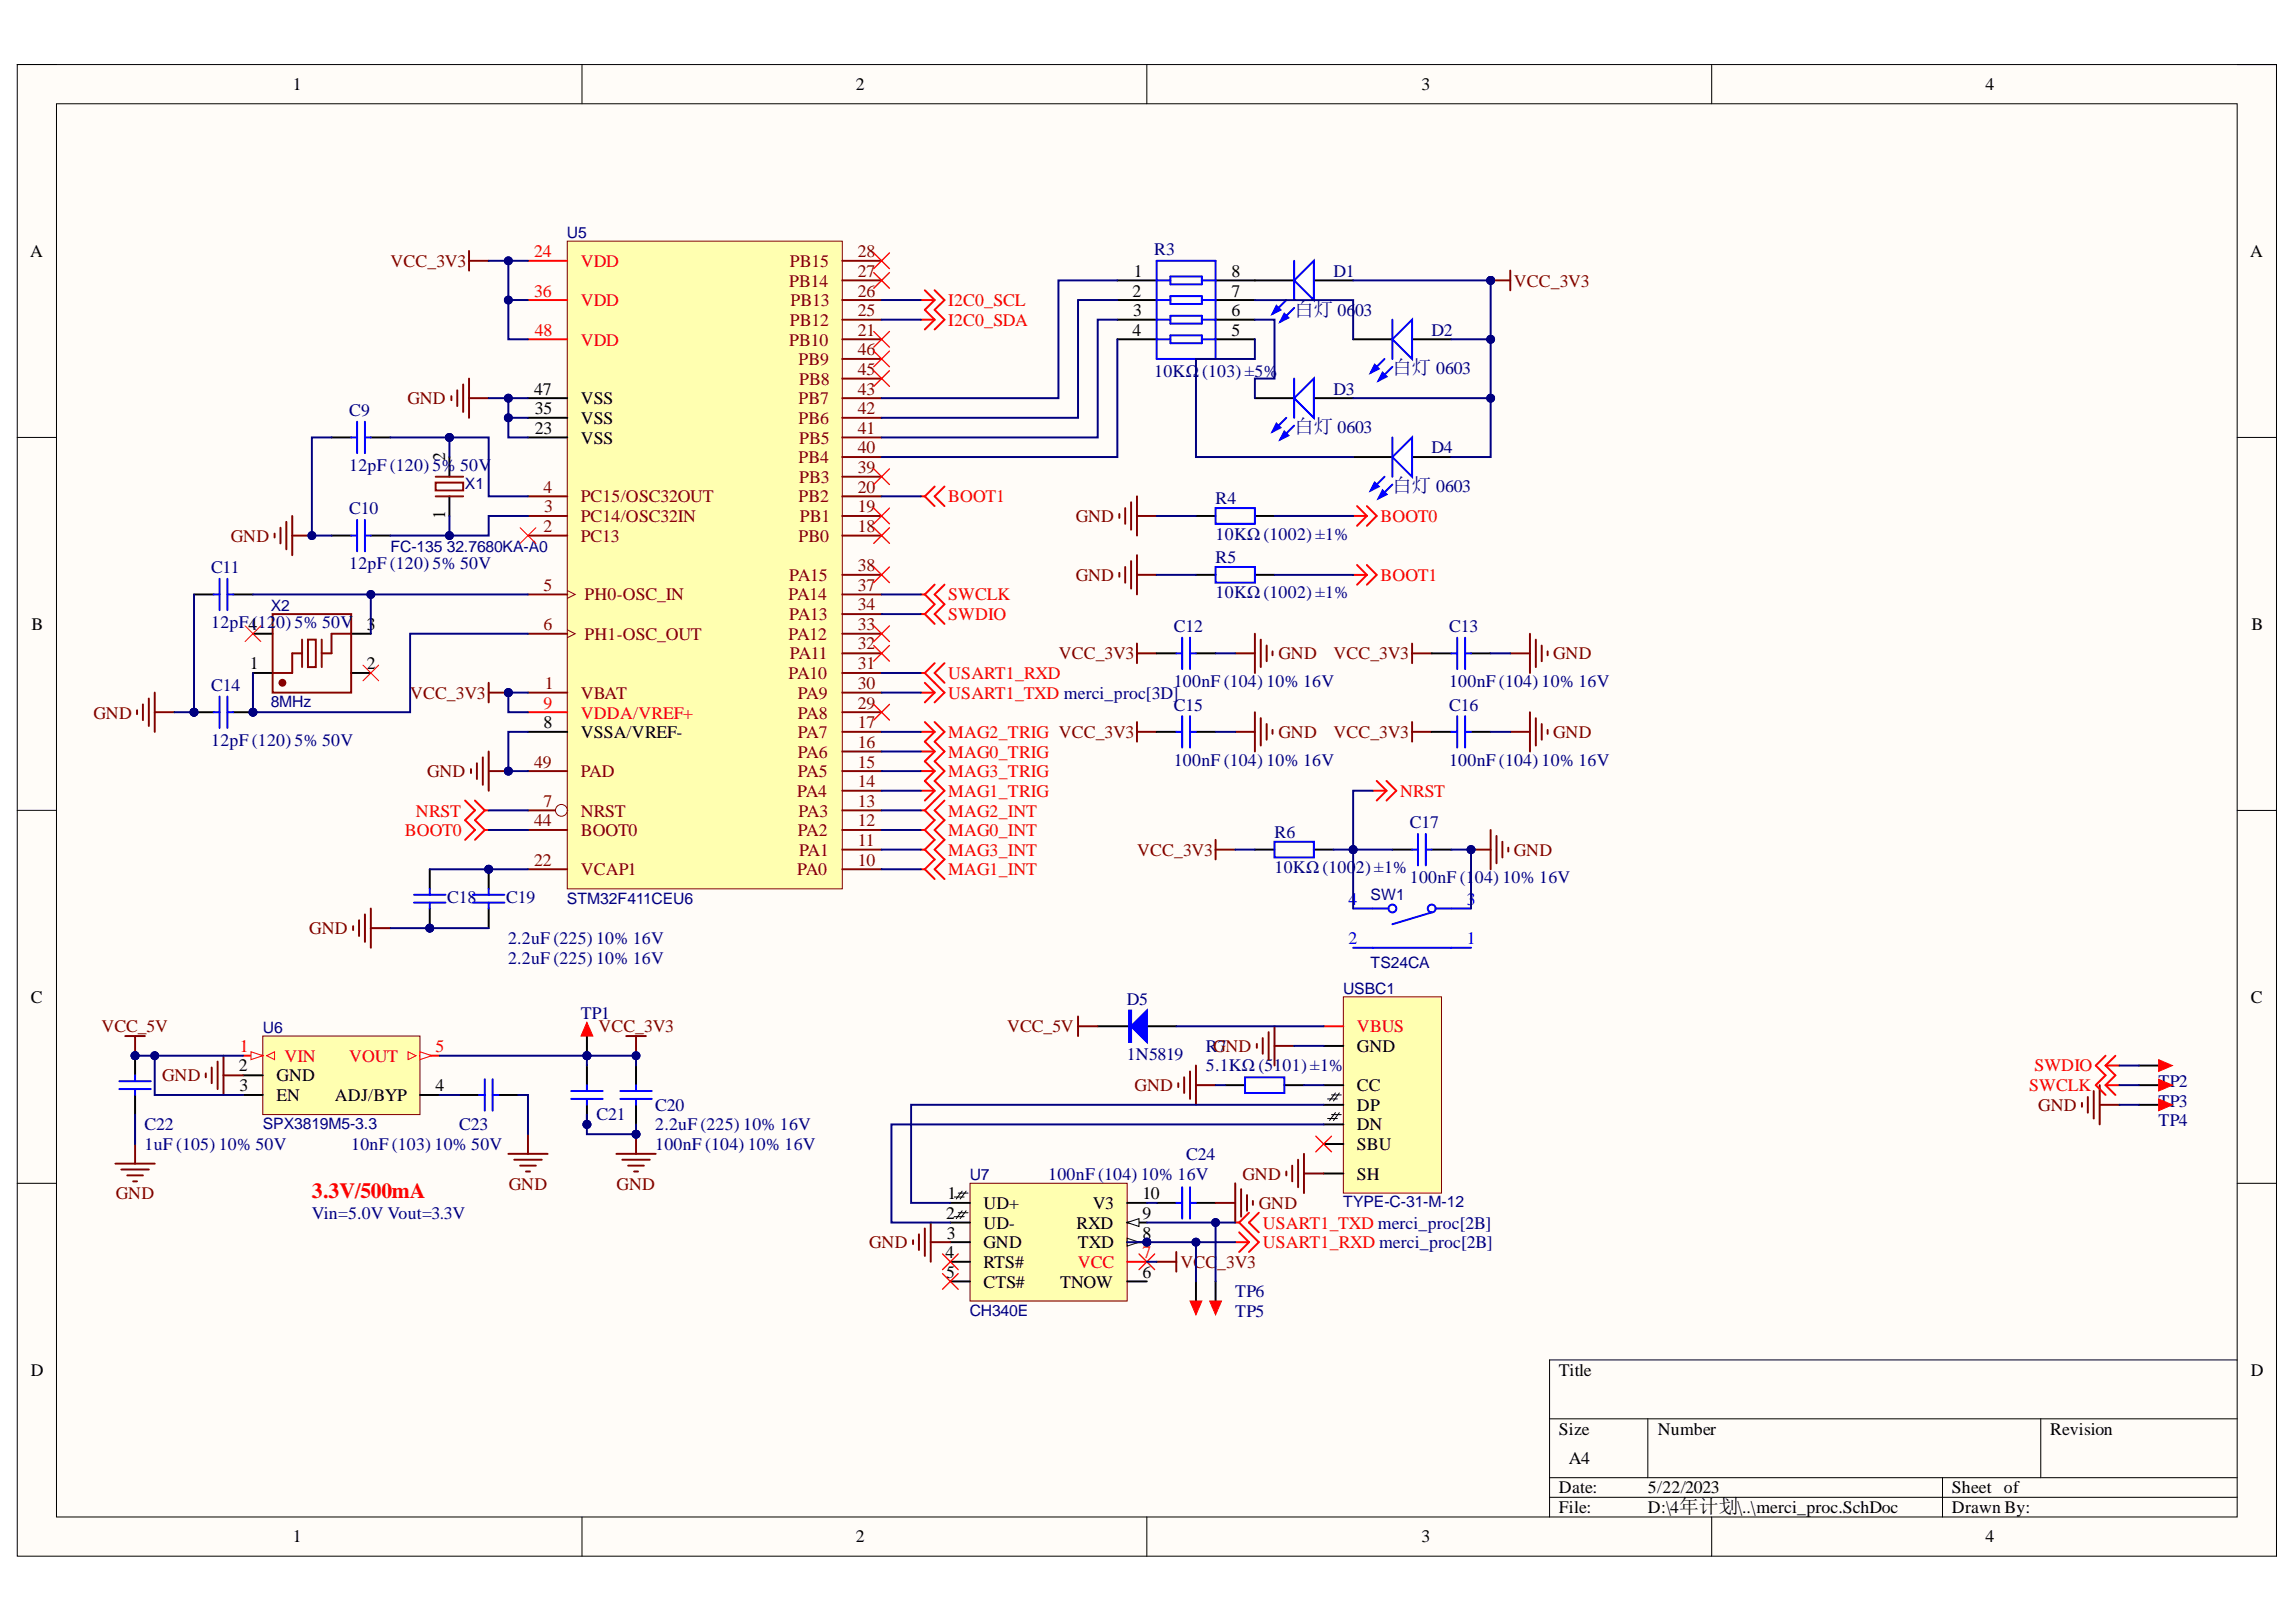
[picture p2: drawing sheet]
<svg xmlns="http://www.w3.org/2000/svg" width="297mm" height="210mm" viewBox="0 0 297 210" stroke-linecap="round" stroke-linejoin="round" font-family="sans-serif">
<defs><g id="words">
<text font-size="2.8" fill="#f00" x="40.4" y="155.1">3.3V/500mA</text>
<g font-size="2.5" fill="#000080">
<text x="167.4" y="40.8">白灯 06</text>
<text x="180.1" y="48.4">白灯 0603</text>
<text x="167.4" y="56.1">白灯 0603</text>
<text x="180.1" y="63.7">白灯 0603</text>
</g>
<g font-size="2.3">
<text x="37.9" y="11.7">1</text>
<text x="110.7" y="11.7">2</text>
<text x="183.9" y="11.7">3</text>
<text x="256.8" y="11.7">4</text>
<text x="3.9" y="33.3">A</text>
<text x="146.7" y="35.8">1</text>
<text x="159.3" y="35.8">8</text>
<text x="291.1" y="33.3">A</text>
<text x="146.5" y="38.4">2</text>
<text x="146.6" y="40.9">3</text>
<text x="159.3" y="38.4">7</text>
<text x="159.3" y="40.9">6</text>
<text x="146.5" y="43.5">4</text>
<text x="159.3" y="43.5">5</text>
<text x="69.1" y="51.1">47</text>
<text x="69.2" y="53.6">35</text>
<text x="75.1" y="52.3">VSS</text>
<text x="57.6" y="59.7" transform="rotate(-90 57.6 59.7)">2</text>
<text x="69.2" y="56.1">23</text>
<text x="75.1" y="54.9">VSS</text>
<text x="75.1" y="57.4">VSS</text>
<text x="57.6" y="67.1" transform="rotate(-90 57.6 67.1)">1</text>
<text x="4.1" y="81.5">B</text>
<text x="47.5" y="81.5">3</text>
<text x="291.3" y="81.5">B</text>
<text x="32.3" y="86.6">1</text>
<text x="47.5" y="86.6">2</text>
<text x="70.3" y="94.3">8</text>
<text x="75.1" y="95.5">VSSA/VREF-</text>
<text x="4" y="129.8">C</text>
<text x="291.2" y="129.8">C</text>
<text x="175.5" y="136.1">GND</text>
<text x="30.9" y="138.7">2</text>
<text x="31" y="141.2">3</text>
<text x="35.8" y="142.5">EN</text>
<text x="35.8" y="139.9">GND</text>
<text x="43.3" y="142.5">ADJ/BYP</text>
<text x="56.3" y="141.2">4</text>
<text x="175.5" y="141.2">CC</text>
<text x="175.5" y="143.7">DP</text>
<text x="175.5" y="146.3">DN</text>
<text x="175.5" y="148.9">SBU</text>
<text x="122.6" y="155.2">1</text>
<text x="147.8" y="155.2">10</text>
<text x="175.5" y="152.7">SH</text>
<text x="122.4" y="157.8">2</text>
<text x="122.5" y="160.3">3</text>
<text x="127.2" y="156.5">UD+</text>
<text x="127.2" y="159">UD-</text>
<text x="127.2" y="161.6">GND</text>
<text x="139.3" y="159">RXD</text>
<text x="139.4" y="161.6">TXD</text>
<text x="141.4" y="156.5">V3</text>
<text x="147.8" y="160.3">8</text>
<text x="147.8" y="157.8">9</text>
<text x="122.3" y="162.8">4</text>
<text x="122.4" y="165.4">5</text>
<text x="127.2" y="164.1">RTS#</text>
<text x="127.2" y="166.6">CTS#</text>
<text x="137.1" y="166.6">TNOW</text>
<text x="147.8" y="165.4">6</text>
<text x="4" y="178.1">D</text>
<text x="201.7" y="178.1">Title</text>
<text x="291.2" y="178.1">D</text>
<text x="201.7" y="185.7">Size</text>
<text x="214.5" y="185.7">Number</text>
<text x="265.2" y="185.7">Revision</text>
<text x="203" y="189.5">A4</text>
<text x="201.7" y="193.3">Date:</text>
<text x="201.7" y="195.8">File:</text>
<text x="213.2" y="193.3">5/22/2023</text>
<text x="213.2" y="195.8">D:\4年计划\..\merci_proc.SchDoc</text>
<text x="252.5" y="193.3">Sheet of</text>
<text x="252.5" y="195.8">Drawn By:</text>
<text x="37.9" y="199.6">1</text>
<text x="110.7" y="199.6">2</text>
<text x="183.9" y="199.6">3</text>
<text x="256.8" y="199.6">4</text>
</g>
<g font-size="2.3" fill="#800000">
<text x="50.5" y="34.6">VCC_3V3</text>
<text x="195.9" y="37.1">VCC_3V3</text>
<text x="52.7" y="52.3">GND</text>
<text x="29.9" y="70.1">GND</text>
<text x="139.2" y="67.5">GND</text>
<text x="139.2" y="75.2">GND</text>
<text x="137" y="85.3">VCC_3V3</text>
<text x="165.4" y="85.3">GND</text>
<text x="172.5" y="85.3">VCC_3V3</text>
<text x="200.9" y="85.3">GND</text>
<text x="12.1" y="93">GND</text>
<text x="53" y="90.5">VCC_3V3</text>
<text x="165.4" y="95.5">GND</text>
<text x="172.5" y="95.5">VCC_3V3</text>
<text x="200.9" y="95.5">GND</text>
<text x="55.2" y="100.6">GND</text>
<text x="147.1" y="110.8">VCC_3V3</text>
<text x="195.9" y="110.8">GND</text>
<text x="40" y="120.9">GND</text>
<text x="13.1" y="133.6">VCC_5V</text>
<text x="77.4" y="133.6">VCC_3V3</text>
<text x="130.3" y="133.6">VCC_5V</text>
<text x="156.9" y="136.1">GND</text>
<text x="21" y="139.9">GND</text>
<text x="146.8" y="141.2">GND</text>
<text x="263.7" y="143.7">GND</text>
<text x="15" y="155.2">GND</text>
<text x="65.8" y="154">GND</text>
<text x="79.8" y="154">GND</text>
<text x="160.7" y="152.7">GND</text>
<text x="112.4" y="161.6">GND</text>
<text x="162.9" y="156.5">GND</text>
<text x="152.7" y="164.1">VCC_3V3</text>
</g>
<g font-size="2.3" fill="#f00">
<text x="69.1" y="33.3">24</text>
<text x="75.1" y="34.6">VDD</text>
<text x="69.1" y="38.4">36</text>
<text x="75.1" y="39.6">VDD</text>
<text x="122.7" y="39.6">I2C0_SCL</text>
<text x="69.2" y="43.5">48</text>
<text x="75.1" y="44.7">VDD</text>
<text x="122.7" y="42.2">I2C0_SDA</text>
<text x="122.7" y="65">BOOT1</text>
<text x="178.6" y="67.5">BOOT0</text>
<text x="122.7" y="77.7">SWCLK</text>
<text x="178.6" y="75.2">BOOT1</text>
<text x="122.7" y="80.2">SWDIO</text>
<text x="122.7" y="87.8">USART1_RXD</text>
<text x="70.3" y="91.7">9</text>
<text x="75.1" y="93">VDDA/VREF+</text>
<text x="122.7" y="90.5">USART1_TXD merci_proc[3D]</text>
<text x="122.7" y="95.5">MAG2_TRIG VCC_3V3</text>
<text x="122.7" y="98.1">MAG0_TRIG</text>
<text x="122.7" y="100.6">MAG3_TRIG</text>
<text x="53.8" y="105.7">NRST</text>
<text x="122.7" y="105.7">MAG2_INT</text>
<text x="122.7" y="103.1">MAG1_TRIG</text>
<text x="181.1" y="103.1">NRST</text>
<text x="52.4" y="108.2">BOOT0</text>
<text x="122.7" y="108.2">MAG0_INT</text>
<text x="122.7" y="113.3">MAG1_INT</text>
<text x="122.7" y="110.8">MAG3_INT</text>
<text x="31" y="136.1">1</text>
<text x="36.8" y="137.4">VIN</text>
<text x="45.2" y="137.4">VOUT</text>
<text x="56.3" y="136.1">5</text>
<text x="175.5" y="133.6">VBUS</text>
<text x="262.5" y="141.2">SWCLK</text>
<text x="263.2" y="138.7">SWDIO</text>
<text x="163.4" y="161.6">USART1_RXD merci_proc[2B]</text>
<text x="163.4" y="159">USART1_TXD merci_proc[2B]</text>
<text x="139.4" y="164.1">VCC</text>
<text x="147.8" y="162.8">7</text>
</g>
<g font-size="2.3" fill="#800">
<text x="102.2" y="34.6">PB15</text>
<text x="111" y="35.8">27</text>
<text x="111" y="33.3">28</text>
<text x="102.1" y="37.1">PB14</text>
<text x="102.3" y="39.6">PB13</text>
<text x="111" y="40.9">25</text>
<text x="111" y="38.4">26</text>
<text x="102.1" y="44.7">PB10</text>
<text x="102.2" y="42.2">PB12</text>
<text x="103.3" y="47.3">PB9</text>
<text x="111" y="46">46</text>
<text x="111" y="43.5">21</text>
<text x="103.3" y="52.3">PB7</text>
<text x="103.4" y="49.8">PB8</text>
<text x="111" y="53.6">42</text>
<text x="111" y="51.1">43</text>
<text x="111" y="48.5">45</text>
<text x="103.3" y="59.9">PB4</text>
<text x="103.3" y="54.9">PB6</text>
<text x="103.4" y="57.4">PB5</text>
<text x="111" y="58.7">40</text>
<text x="111" y="56.1">41</text>
<text x="70.3" y="63.7">4</text>
<text x="75.1" y="65">PC15/OSC32OUT</text>
<text x="103.3" y="65">PB2</text>
<text x="103.4" y="62.5">PB3</text>
<text x="111" y="63.7">20</text>
<text x="111" y="61.2">39</text>
<text x="70.3" y="68.8">2</text>
<text x="70.4" y="66.3">3</text>
<text x="75.1" y="70.1">PC13</text>
<text x="75.1" y="67.5">PC14/OSC32IN</text>
<text x="103.3" y="70.1">PB0</text>
<text x="103.5" y="67.5">PB1</text>
<text x="111" y="68.8">18</text>
<text x="111" y="66.3">19</text>
<text x="70.3" y="76.4">5</text>
<text x="75.6" y="77.7">PH0-OSC_IN</text>
<text x="102" y="77.7">PA14</text>
<text x="102.1" y="75.2">PA15</text>
<text x="111" y="76.4">37</text>
<text x="111" y="73.9">38</text>
<text x="70.3" y="81.5">6</text>
<text x="75.6" y="82.8">PH1-OSC_OUT</text>
<text x="102" y="82.8">PA12</text>
<text x="102.1" y="80.2">PA13</text>
<text x="111" y="79">34</text>
<text x="111" y="81.5">33</text>
<text x="70.5" y="89.2">1</text>
<text x="102" y="87.8">PA10</text>
<text x="102.2" y="85.3">PA11</text>
<text x="111" y="89.2">30</text>
<text x="111" y="86.6">31</text>
<text x="111" y="84">32</text>
<text x="75.1" y="90.5">VBAT</text>
<text x="103.2" y="95.5">PA7</text>
<text x="103.2" y="90.5">PA9</text>
<text x="103.2" y="93">PA8</text>
<text x="111" y="94.3">17</text>
<text x="111" y="91.7">29</text>
<text x="69.1" y="99.3">49</text>
<text x="75.1" y="100.6">PAD</text>
<text x="103.2" y="100.6">PA5</text>
<text x="103.2" y="98.1">PA6</text>
<text x="111" y="101.9">14</text>
<text x="111" y="99.3">15</text>
<text x="111" y="96.8">16</text>
<text x="69.1" y="106.9">44</text>
<text x="70.3" y="104.4">7</text>
<text x="75.1" y="105.7">NRST</text>
<text x="103.1" y="103.1">PA4</text>
<text x="103.3" y="105.7">PA3</text>
<text x="111" y="106.9">12</text>
<text x="111" y="104.4">13</text>
<text x="69.1" y="112">22</text>
<text x="75.1" y="108.2">BOOT0</text>
<text x="75.1" y="113.3">VCAP1</text>
<text x="103.1" y="113.3">PA0</text>
<text x="103.2" y="108.2">PA2</text>
<text x="103.4" y="110.8">PA1</text>
<text x="111" y="112">10</text>
<text x="111" y="109.5">11</text>
</g>
<g font-size="2.3" fill="#000080">
<text x="149.3" y="33.1">R3</text>
<text x="172.5" y="35.8">D1</text>
<text x="175.3" y="40.8">03</text>
<text x="185.2" y="43.5">D2</text>
<text x="45.2" y="53.9">C9</text>
<text x="149.3" y="48.8">10KΩ</text>
<text x="155.5" y="48.8">(103) ±5%</text>
<text x="172.5" y="51.1">D3</text>
<text x="185.2" y="58.7">D4</text>
<text x="45.2" y="61">12pF (120) 5% 50V</text>
<text x="157.3" y="65.3">R4</text>
<text x="45.2" y="66.5">C10</text>
<text x="157.3" y="69.8">10KΩ (1002) ±1%</text>
<text x="27.3" y="74.1">C11</text>
<text x="45.2" y="73.6">12pF (120) 5% 50V</text>
<text x="157.3" y="72.9">R5</text>
<text x="157.3" y="77.4">10KΩ (1002) ±1%</text>
<text x="27.3" y="81.2">12pF4(12</text>
<text x="35.7" y="81.2">0) 5% 50V</text>
<text x="151.9" y="81.8">C12</text>
<text x="187.5" y="81.8">C13</text>
<text x="27.3" y="89.4">C14</text>
<text x="151.9" y="88.9">100nF (104) 10% 16V</text>
<text x="187.5" y="88.9">100nF (104) 10% 16V</text>
<text x="151.9" y="92">C15</text>
<text x="187.5" y="92">C16</text>
<text x="27.3" y="96.5">12pF (120) 5% 50V</text>
<text x="151.9" y="99.1">100nF (104) 10% 16V</text>
<text x="187.5" y="99.1">100nF (104) 10% 16V</text>
<text x="182.4" y="107.2">C17</text>
<text x="164.9" y="108.5">R6</text>
<text x="164.9" y="113">10KΩ (100</text>
<text x="175.4" y="113">2) ±1%</text>
<text x="57.9" y="116.8">C18</text>
<text x="65.5" y="116.8">C19</text>
<text x="182.4" y="114.3">100nF (1</text>
<text x="190.8" y="114.3">04) 10% 16V</text>
<text x="65.7" y="124.7">2.2uF (225) 10% 16V</text>
<text x="65.7" y="122.2">2.2uF (225) 10% 16V</text>
<text x="75.1" y="131.8">TP1</text>
<text x="145.8" y="130">D5</text>
<text x="145.8" y="137.1">1N5819</text>
<text x="156" y="136.1">R7</text>
<text x="84.8" y="143.7">C20</text>
<text x="156" y="138.7">5.1KΩ (5101) ±1%</text>
<text x="279.3" y="140.7">TP2</text>
<text x="279.3" y="143.2">TP3</text>
<text x="18.7" y="146.3">C22</text>
<text x="18.7" y="148.9">1uF (105) 10% 50V</text>
<text x="45.4" y="148.9">10nF (103) 10% 50V</text>
<text x="59.4" y="146.3">C23</text>
<text x="77.2" y="145">C21</text>
<text x="84.8" y="146.3">2.2uF (225) 10% 16V</text>
<text x="84.8" y="148.9">100nF (104) 10% 16V</text>
<text x="279.3" y="145.8">TP4</text>
<text x="135.6" y="152.7">100nF (104) 10% 16V</text>
<text x="153.5" y="150.2">C24</text>
<text x="40.4" y="157.8">Vin=5.0V Vout=3.3V</text>
<text x="159.8" y="167.9">TP6</text>
<text x="159.8" y="170.4">TP5</text>
</g>
<g font-size="2.3" fill="#00f">
<text x="174.4" y="117.1">4</text>
<text x="189.8" y="117.1">3</text>
<text x="174.4" y="122.2">2</text>
<text x="189.8" y="122.2">1</text>
</g>
<g font-size="2" fill="#000080">
<text x="73.3" y="30.8">U5</text>
<text x="60.2" y="63.3">X1</text>
<text x="50.5" y="71.4">FC-135</text>
<text x="57.8" y="71.4">32.7680KA-A0</text>
<text x="35" y="79">X2</text>
<text x="35" y="91.5">8MHz</text>
<text x="73.3" y="116.9">STM32F411CEU6</text>
<text x="177.3" y="116.4">SW1</text>
<text x="177.3" y="125.3">TS24CA</text>
<text x="173.8" y="128.6">USBC1</text>
<text x="34" y="133.7">U6</text>
<text x="34" y="146.1">SPX3819M5-3.3</text>
<text x="125.5" y="152.7">U7</text>
<text x="173.8" y="156.2">TYPE-C-31-M-12</text>
<text x="125.5" y="170.3">CH340E</text>
</g>
</g></defs>
<path d="M2.2 8.4h292.3v193h-292.3z" fill-rule="evenodd" fill="#fffcf8"/>
<path d="M2.2 8.4h292.3v193h-292.3z" fill="none" stroke="#000" stroke-width=".13"/>
<path d="M7.3 13.4h282.1v182.9h-282.1z" fill-rule="evenodd" fill="#fffcf8"/>
<g fill="none" stroke="#000" stroke-width=".13">
<path d="M2.2 8.4h5.1M7.3 13.4h282.1v182.9h-282.1zM75.3 8.4v5M148.4 8.4v5M221.4 8.4v5M289.4 8.4h5.1v5M2.2 56.6h5.1M289.4 56.6h5.1M2.2 104.9h5.1M289.4 104.9h5.1M2.2 153.1h5.1M289.4 153.1h5.1"/>
<path d="M289.4 176h-88.9v20.3M75.3 196.3v5.1M148.4 196.3v5.1M200.5 183.6h88.9M200.5 191.2h88.9M200.5 193.8h88.9M213.2 183.6v7.6M221.4 196.3v5.1M251.3 191.2v5.1M264 183.6v7.6M294.5 196.3v5.1"/>
</g>
<path d="M73.4 31.2h35.6v83.8h-35.6z" fill-rule="evenodd" fill="#ffffb0"/>
<path d="M73.4 31.2h35.6v83.8h-35.6z" fill="none" stroke="#800000" stroke-width=".13"/>
<g fill="none" stroke="#800" stroke-width=".25">
<path d="M109 79.5h5.1M109 76.9h5.1M109 69.3h5.1M109 99.8h5.1M109 97.3h5.1M109 94.7h5.1M109 89.6h5.1M109 87.1h5.1M68.3 107.4h5.1M68.3 104.9h5.1M109 112.5h5.1M109 109.9h5.1"/>
<path d="M109 107.4h5.1M109 104.9h5.1M109 102.3h5.1"/>
</g>
<path d="M68.3 92.2h5.1" fill="none" stroke="#f00" stroke-width=".25"/>
<circle cx="72.6" cy="104.9" r=".76" fill="#f8fcff"/>
<g fill="none" stroke="#800" stroke-width=".13">
<path d="M73.4 76.4l1 .5-1 .5M73.4 81.5l1 .5-1 .5"/>
<circle cx="72.6" cy="104.9" r=".76"/>
</g>
<g fill="none" stroke="#800" stroke-width=".25">
<path d="M109 38.8h5.1M109 36.3h5.1M109 33.8h5.1M109 59.1h5.1M109 56.6h5.1M109 54.1h5.1M109 51.5h5.1M109 49h5.1M109 46.4h5.1M109 43.9h5.1M109 41.4h5.1M56.4 62.4h3.5v1.1h-3.5z"/>
<path d="M68.3 76.9h5.1M68.3 66.8h5.1M68.3 64.2h5.1M68.3 69.3h5.1M109 74.4h5.1M109 66.8h5.1M109 64.2h5.1M109 61.7h5.1M68.3 82h5.1M68.3 89.6h5.1M68.3 99.8h5.1M109 82h5.1"/>
<path d="M109 92.2h5.1M109 84.5h5.1M68.3 112.5h5.1"/>
</g>
<path d="M58.1 59.1v2.6M68.3 51.5h5.1M68.3 54.1h5.1M68.3 56.6h5.1M58.1 64.2v2.6M68.3 94.7h5.1" fill="none" stroke="#000" stroke-width=".25"/>
<path d="M68.3 33.8h5.1M68.3 38.8h5.1M68.3 43.9h5.1" fill="none" stroke="#f00" stroke-width=".25"/>
<path d="M60.7 32.5v2.5M60.7 33.8h2.5M58.4 51.3v.5M59.2 50.5v2M59.9 49.8v3.5M60.7 49v5.1M60.7 51.5h2.5M35.5 69.1v.5M36.3 68.3v2M37 67.5v3.6M37.8 66.8v5M37.8 69.3h2.5" fill="none" stroke="#800000" stroke-width=".25"/>
<path d="M56.4 64.2h3.5M56.4 61.7h3.5" fill="none" stroke="#810" stroke-width=".25"/>
<circle cx="40.3" cy="69.3" r=".51" fill="#000080"/>
<circle cx="40.3" cy="69.3" r=".51" fill="none" stroke="#000080" stroke-width=".13"/>
<path d="M32.7 87.1h2.6M32.7 82h2.6M45.4 87.1h2.6M45.4 82h2.6" fill="none" stroke="#000" stroke-width=".25"/>
<path d="M35.3 79.5h10.1v10.1h-10.1z" fill="none" stroke="#800" stroke-width=".25"/>
<circle cx="36.5" cy="88.4" r=".38" fill="#800"/>
<g fill="none" stroke="#800" stroke-width=".25">
<path d="M39.1 84.5h-1.3v2.6h-2.5M39.8 82.8h1.1v3.5h-1.1zM45.4 82h-2.5v2.5h-1.3"/>
<circle cx="36.5" cy="88.4" r=".38"/>
</g>
<path d="M39.1 82.8v3.5M41.6 82.8v3.5" fill="none" stroke="#810" stroke-width=".25"/>
<path d="M17.7 91.9v.5M18.5 91.2v2M19.3 90.4v3.5M20 89.6v5.1M20 92.2h2.6M60.9 99.5v.5M61.7 98.8v2M62.5 98v3.6M63.2 97.3v5M63.2 99.8h2.6" fill="none" stroke="#800000" stroke-width=".25"/>
<path d="M31.7 81l2 2M33.7 81l-2 2M47 86.1l2 2M49 86.1l-2 2" fill="none" stroke="#f00" stroke-width=".13"/>
<circle cx="65.8" cy="99.8" r=".51" fill="#000080"/>
<circle cx="65.8" cy="99.8" r=".51" fill="none" stroke="#000080" stroke-width=".13"/>
<path d="M60.2 103.6l1.2 1.3-1.2 1.2 1.2 1.3-1.2 1.3M61.4 103.6l1.3 1.3M62.7 104.9l-1.3 1.2 1.3 1.3M62.7 104.9h.5M62.7 107.4l-1.3 1.3M62.7 107.4h.5" fill="none" stroke="#f00" stroke-width=".25"/>
<path d="M63.2 88.4v2.5M63.2 89.6h2.6" fill="none" stroke="#800000" stroke-width=".25"/>
<circle cx="65.8" cy="89.6" r=".51" fill="#000080"/>
<circle cx="65.8" cy="89.6" r=".51" fill="none" stroke="#000080" stroke-width=".13"/>
<path d="M67.3 68.3l2 2M69.3 68.3l-2 2" fill="none" stroke="#f00" stroke-width=".13"/>
<path d="M119.1 64.2h.5M119.6 64.2l1.3 1.3M120.9 63l-1.3 1.2M122.2 63l-1.3 1.2 1.3 1.3" fill="none" stroke="#f00" stroke-width=".25"/>
<circle cx="55.6" cy="120.1" r=".51" fill="#000080"/>
<circle cx="55.6" cy="120.1" r=".51" fill="none" stroke="#000080" stroke-width=".13"/>
<path d="M55.6 117.6v2.5" fill="none" stroke="#000" stroke-width=".25"/>
<circle cx="55.6" cy="120.1" r=".51" fill="#000080"/>
<circle cx="55.6" cy="120.1" r=".51" fill="none" stroke="#000080" stroke-width=".13"/>
<path d="M55.6 112.5v2.5" fill="none" stroke="#000" stroke-width=".25"/>
<path d="M53.6 115.8h4M53.6 116.8h4M55.6 115v.8M55.6 116.8v.8" fill="none" stroke="#00f" stroke-width=".25"/>
<circle cx="63.2" cy="112.5" r=".51" fill="#000080"/>
<circle cx="63.2" cy="112.5" r=".51" fill="none" stroke="#000080" stroke-width=".13"/>
<path d="M63.2 112.5v2.5M63.2 117.6v2.5" fill="none" stroke="#000" stroke-width=".25"/>
<circle cx="63.2" cy="112.5" r=".51" fill="#000080"/>
<circle cx="63.2" cy="112.5" r=".51" fill="none" stroke="#000080" stroke-width=".13"/>
<path d="M61.2 115.8h4.1M61.2 116.8h4.1M63.2 115v.8M63.2 116.8v.8" fill="none" stroke="#00f" stroke-width=".25"/>
<g fill="none" stroke="#800000" stroke-width=".25">
<path d="M144.8 66.5v.5M144.8 74.1v.5M145.6 65.8v2M145.6 73.4v2M146.3 65v3.5M146.3 72.6v3.6M147.1 64.2v5.1M147.1 71.8v5.1M147.1 74.4h2.5M147.1 66.8h2.5M147.1 83.3v2.5M147.1 93.4v2.6"/>
<path d="M147.1 84.5h2.5M147.1 94.7h2.5M159.8 84.5h2.5M159.8 94.7h2.5M162.3 82v5.1M162.3 92.2v5.1M163.1 82.8v3.5M163.1 92.9v3.6M163.9 83.5v2.1M163.9 93.7v2M164.6 84.3v.5M164.6 94.5v.5"/>
<path d="M182.7 84.6h2.5M182.7 94.7h2.5M182.7 83.3v2.5M182.7 93.4v2.6M195.4 84.6h2.5M195.4 94.7h2.5M197.9 82v5.1M197.9 92.2v5.1M198.7 82.8v3.5M198.7 92.9v3.6M199.5 83.5v2.1M199.5 93.7v2"/>
<path d="M200.2 84.3v.5M200.2 94.5v.5M45.7 119.9v.5M46.5 119.1v2M47.2 118.3v3.6M48 117.6v5M157.3 108.7v2.5M157.3 109.9h2.5M190.3 109.9h2.5M192.8 107.4v5.1M193.6 108.2v3.5M194.4 108.9v2.1"/>
<path d="M195.1 109.7v.5M48 120.1h2.5"/>
</g>
<path d="M175.1 66.8h1.7M175.1 74.4h1.7M175.6 65.5l1.2 1.3M175.6 73.1l1.2 1.3M176.8 66.8l-1.2 1.2M176.8 65.5l1.3 1.3-1.3 1.2M176.8 74.4l-1.2 1.3M176.8 73.1l1.3 1.3-1.3 1.3M177.6 102.3h1.8M178.1 101.1l1.3 1.2M179.4 102.3l-1.3 1.3M179.4 101.1l1.2 1.2-1.2 1.3" fill="none" stroke="#f00" stroke-width=".25"/>
<circle cx="190.3" cy="109.9" r=".51" fill="#000080"/>
<circle cx="190.3" cy="109.9" r=".51" fill="none" stroke="#000080" stroke-width=".13"/>
<g fill="none" stroke="#f00" stroke-width=".25">
<path d="M119.1 76.9h.5M119.1 79.5h.5M119.6 76.9l1.3 1.3-1.3 1.3M119.6 79.5l1.3 1.2M120.9 75.7l-1.3 1.2M122.2 75.7l-1.3 1.2 1.3 1.3-1.3 1.3 1.3 1.2M119.1 89.6h1.8M119.1 87.1h.5M119.1 97.3h1.8M119.1 94.7h1.8M119.1 99.8h1.8M119.6 88.4l1.3 1.2"/>
<path d="M119.6 87.1l2.6 2.5-1.3 1.3M119.6 93.4l1.3 1.3M120.9 89.6l-1.3 1.3M120.9 85.8l-1.3 1.3M120.9 93.4l1.3 1.3-1.3 1.3 1.3 1.3-1.3 1.2 1.3 1.3-1.3 1.3 1.3 1.2-2.6 2.6M120.9 97.3l-1.3 1.2 1.3 1.3M120.9 94.7l-1.3 1.3 1.3 1.3M120.9 99.8l-1.3 1.3 1.3 1.2M122.2 85.8l-1.3 1.3 1.3 1.3M119.1 107.4h.5M119.1 112.5h.5M119.1 104.9h.5"/>
<path d="M119.1 109.9h.5M119.1 102.3h1.8M119.6 107.4l1.3 1.3-1.3 1.2M119.6 104.9l1.3 1.2-1.3 1.3M119.6 112.5l1.3 1.3M119.6 109.9l1.3 1.3-1.3 1.3M120.9 102.3l-1.3 1.3M122.2 103.6l-1.3 1.3 1.3 1.2-1.3 1.3 1.3 1.3-1.3 1.2 1.3 1.3-1.3 1.3 1.3 1.3"/>
</g>
<g fill="none" stroke="#f00" stroke-width=".17">
<path d="M113 73.4l2.1 2M113 68.3l2.1 2M113 65.8l2.1 2M113 60.7l2.1 2M115.1 73.4l-2.1 2M115.1 68.3l-2.1 2M115.1 65.8l-2.1 2M115.1 60.7l-2.1 2M113 91.2l2.1 2M113 83.5l2.1 2.1M113 81l2.1 2M115.1 91.2l-2.1 2"/>
<path d="M115.1 83.5l-2.1 2.1M115.1 81l-2.1 2"/>
</g>
<path d="M162.3 36.3h5.1M170 36.3h5.1" fill="none" stroke="#000" stroke-width=".25"/>
<path d="M167.4 36.3l2.6-2.5v5z" fill="#fff"/>
<path d="M166.4 38.8l-1.8 1.8M167.4 36.3l2.6-2.5v5zM167.4 39.8l-1.8 1.8" fill="none" stroke="#00f" stroke-width=".25"/>
<path d="M165.1 39.6l.5 .5-1 .5z" fill="#00f"/>
<path d="M165.1 39.6l.5 .5-1 .5z" fill="none" stroke="#00f" stroke-width=".25"/>
<path d="M166.2 40.6l.5 .5-1.1 .5z" fill="#00f"/>
<path d="M167.4 33.8v5M166.2 40.6l.5 .5-1.1 .5z" fill="none" stroke="#00f" stroke-width=".25"/>
<path d="M175.1 43.9h5M182.7 43.9h5.1" fill="none" stroke="#000" stroke-width=".25"/>
<path d="M180.1 43.9l2.6-2.5v5.1z" fill="#fff"/>
<path d="M179.1 46.5l-1.8 1.7M180.1 43.9l2.6-2.5v5.1zM180.1 47.5l-1.7 1.7" fill="none" stroke="#00f" stroke-width=".25"/>
<path d="M177.9 47.2l.5 .5-1.1 .5z" fill="#00f"/>
<path d="M177.9 47.2l.5 .5-1.1 .5z" fill="none" stroke="#00f" stroke-width=".25"/>
<path d="M178.9 48.2l.5 .5-1 .5z" fill="#00f"/>
<path d="M178.9 48.2l.5 .5-1 .5zM180.1 41.4v5.1" fill="none" stroke="#00f" stroke-width=".25"/>
<path d="M162.3 51.5h5.1M170 51.5h5.1" fill="none" stroke="#000" stroke-width=".25"/>
<path d="M167.4 51.5l2.6-2.5v5.1z" fill="#fff"/>
<path d="M166.4 54.1l-1.8 1.7M167.4 51.5l2.6-2.5v5.1zM167.4 55.1l-1.8 1.8" fill="none" stroke="#00f" stroke-width=".25"/>
<path d="M165.1 54.8l.5 .5-1 .5z" fill="#00f"/>
<path d="M165.1 54.8l.5 .5-1 .5z" fill="none" stroke="#00f" stroke-width=".25"/>
<path d="M166.2 55.8l.5 .6-1.1 .5z" fill="#00f"/>
<path d="M166.2 55.8l.5 .6-1.1 .5zM167.4 49v5.1" fill="none" stroke="#00f" stroke-width=".25"/>
<path d="M175.1 59.1h5M182.7 59.1h5.1" fill="none" stroke="#000" stroke-width=".25"/>
<path d="M180.1 59.1l2.6-2.5v5.1z" fill="#fff"/>
<path d="M180.1 59.1l2.6-2.5v5.1zM179.1 61.7l-1.8 1.8M180.1 62.7l-1.7 1.8" fill="none" stroke="#00f" stroke-width=".25"/>
<path d="M177.9 62.5l.5 .5-1.1 .5z" fill="#00f"/>
<path d="M177.9 62.5l.5 .5-1.1 .5z" fill="none" stroke="#00f" stroke-width=".25"/>
<path d="M178.9 63.5l.5 .5-1 .5z" fill="#00f"/>
<path d="M180.1 56.6v5.1M178.9 63.5l.5 .5-1 .5z" fill="none" stroke="#00f" stroke-width=".25"/>
<path d="M192.8 36.3h2.6M195.4 35v2.6" fill="none" stroke="#800000" stroke-width=".25"/>
<circle cx="192.8" cy="36.3" r=".51" fill="#000080"/>
<circle cx="192.8" cy="36.3" r=".51" fill="none" stroke="#000080" stroke-width=".13"/>
<path d="M113 32.7l2.1 2.1M113 35.3l2.1 2M115.1 32.7l-2.1 2.1M115.1 35.3l-2.1 2M113 42.9l2.1 2M113 45.4l2.1 2.1M113 48l2.1 2M115.1 42.9l-2.1 2M115.1 45.4l-2.1 2.1M115.1 48l-2.1 2" fill="none" stroke="#f00" stroke-width=".17"/>
<path d="M119.1 38.8h1.8M119.6 37.6l1.3 1.2M120.9 38.8l-1.3 1.3 1.3 1.3M120.9 37.6l1.3 1.2-1.3 1.3 1.3 1.3-1.3 1.2M119.1 41.4h1.8M120.9 41.4l-1.3 1.2M272.4 137.9l1.3 1.3-1.3 1.2M272.4 136.6l-1.3 1.3 1.3 1.3-1.3 1.2 1.3 1.3M272.4 137.9h1.8M273.7 136.6l-1.3 1.3M272.4 140.4l1.3 1.3M272.4 140.4h1.8" fill="none" stroke="#f00" stroke-width=".25"/>
<path d="M269.3 142.7v.5M270.1 142v2M270.9 141.2v3.6M271.6 140.4v5.1M271.6 143h2.6" fill="none" stroke="#800000" stroke-width=".25"/>
<g fill="none" stroke="#000" stroke-width=".25">
<path d="M144.6 36.3h5M144.6 38.8h5M157.3 36.3h5M157.3 38.8h5M144.6 41.4h5M144.6 43.9h5M157.3 41.4h5M157.3 43.9h5M25.1 76.9h2.5M30.2 76.9h2.5M154.7 66.8h2.6M154.7 74.4h2.6"/>
<path d="M162.3 66.8h2.6M162.3 74.4h2.6M149.6 84.5h2.6M149.6 94.7h2.6M154.7 84.5h2.6M154.7 94.7h2.6M185.2 84.6h2.6M185.2 94.7h2.6M190.3 84.6h2.5M190.3 94.7h2.5M162.3 109.9h2.6M170 109.9h2.5"/>
</g>
<g fill="none" stroke="#00f" stroke-width=".25">
<path d="M149.6 33.8h7.7v12.6h-7.7zM149.6 36.3h1.8M149.6 38.8h1.8M151.4 35.8h4.1v1h-4.1zM151.4 38.3h4.1v1h-4.1zM155.5 36.3h1.8M155.5 38.8h1.8M149.6 41.4h1.8M149.6 43.9h1.8M151.4 40.9h4.1v1h-4.1zM151.4 43.4h4.1v1h-4.1zM155.5 41.4h1.8"/>
<path d="M155.5 43.9h1.8M27.6 76.9h.8M28.4 74.9v4.1M29.4 74.9v4.1M29.4 76.9h.8M157.3 65.8h5v2h-5zM157.3 73.4h5v2h-5zM152.2 84.5h.7M152.2 94.7h.7M152.9 82.5v4.1M152.9 92.7v4M154 82.5v4.1"/>
<path d="M154 92.7v4M154 84.5h.7M154 94.7h.7M187.8 84.6h.7M187.8 94.7h.7M188.5 82.5v4.1M188.5 92.7v4M189.5 84.6h.8M189.5 94.7h.8M189.5 82.5v4.1M189.5 92.7v4M164.9 108.9h5.1v2.1h-5.1z"/>
<path d="M175.1 117.6h4.5M185.2 118.1l-5.1 1.5M185.7 117.6h4.6M175.1 122.7h15.2"/>
<circle cx="180.1" cy="117.6" r=".51"/>
<circle cx="185.2" cy="117.6" r=".51"/>
</g>
<circle cx="25.1" cy="92.2" r=".51" fill="#000080"/>
<circle cx="25.1" cy="92.2" r=".51" fill="none" stroke="#000080" stroke-width=".13"/>
<circle cx="32.7" cy="92.2" r=".51" fill="#000080"/>
<circle cx="32.7" cy="92.2" r=".51" fill="none" stroke="#000080" stroke-width=".13"/>
<path d="M25.1 92.2h2.5" fill="none" stroke="#000" stroke-width=".25"/>
<circle cx="25.1" cy="92.2" r=".51" fill="#000080"/>
<circle cx="25.1" cy="92.2" r=".51" fill="none" stroke="#000080" stroke-width=".13"/>
<path d="M30.2 92.2h2.5" fill="none" stroke="#000" stroke-width=".25"/>
<circle cx="32.7" cy="92.2" r=".51" fill="#000080"/>
<circle cx="32.7" cy="92.2" r=".51" fill="none" stroke="#000080" stroke-width=".13"/>
<path d="M45.4 56.6h.8M46.2 54.6v4M47.2 54.6v4M47.2 56.6h.8M45.4 69.3h.8M46.2 67.3v4M47.2 67.3v4M47.2 69.3h.8M27.6 92.2h.8M28.4 90.1v4.1M29.4 90.1v4.1M29.4 92.2h.8" fill="none" stroke="#00f" stroke-width=".25"/>
<path d="M42.9 56.6h2.5M48 56.6h2.5M42.9 69.3h2.5M48 69.3h2.5" fill="none" stroke="#000" stroke-width=".25"/>
<path d="M34 134.1h20.3v10.1h-20.3z" fill-rule="evenodd" fill="#ffffb0"/>
<path d="M34 134.1h20.3v10.1h-20.3z" fill="none" stroke="#800000" stroke-width=".13"/>
<path d="M54.3 136.6h2.6" fill="none" stroke="#f00" stroke-width=".25"/>
<path d="M54.3 136.1l1.6 .5-1.6 .5z" fill="#f8fcff"/>
<path d="M52.8 136.1l1 .5-1 .5zM54.3 136.1l1.6 .5-1.6 .5z" fill="none" stroke="#f00" stroke-width=".13"/>
<path d="M31.5 139.2h2.5M31.5 141.7h2.5M54.3 141.7h2.6" fill="none" stroke="#000" stroke-width=".25"/>
<path d="M31.5 136.6h2.5" fill="none" stroke="#f00" stroke-width=".25"/>
<path d="M32.5 136.1l1.5 .5-1.5 .5z" fill="#f8fcff"/>
<path d="M32.5 136.1l1.5 .5-1.5 .5zM34.5 136.6l1-.5v1z" fill="none" stroke="#f00" stroke-width=".13"/>
<path d="M59.4 141.7h2.6M64.5 141.7h2.5" fill="none" stroke="#000" stroke-width=".25"/>
<path d="M62.7 139.7v4M63.7 139.7v4M62 141.7h.7M63.7 141.7h.8" fill="none" stroke="#00f" stroke-width=".25"/>
<path d="M16.2 134.1h2.5M17.5 134.1v2.5" fill="none" stroke="#800000" stroke-width=".25"/>
<circle cx="17.5" cy="136.6" r=".51" fill="#000080"/>
<circle cx="17.5" cy="136.6" r=".51" fill="none" stroke="#000080" stroke-width=".13"/>
<path d="M26.6 138.9v.5M27.4 138.1v2.1M28.2 137.4v3.5M28.9 136.6v5.1M28.9 139.2h2.6" fill="none" stroke="#800000" stroke-width=".25"/>
<circle cx="17.5" cy="136.6" r=".51" fill="#000080"/>
<circle cx="17.5" cy="136.6" r=".51" fill="none" stroke="#000080" stroke-width=".13"/>
<path d="M17.5 136.6v2.6M17.5 141.7v2.5" fill="none" stroke="#000" stroke-width=".25"/>
<circle cx="17.5" cy="136.6" r=".51" fill="#000080"/>
<circle cx="17.5" cy="136.6" r=".51" fill="none" stroke="#000080" stroke-width=".13"/>
<path d="M15.4 139.9h4.1M17.5 139.2v.7M15.4 140.9h4.1M17.5 140.9v.8M80.3 141.2h4M80.3 142.2h4M82.3 140.4v.8M82.3 142.2v.8" fill="none" stroke="#00f" stroke-width=".25"/>
<path d="M14.9 150.6h5.1M15.7 151.4h3.6M16.5 152.1h2M17.2 152.9h.5M17.5 148v2.6" fill="none" stroke="#800000" stroke-width=".25"/>
<path d="M82.3 137.9v2.5M82.3 143v2.5" fill="none" stroke="#000" stroke-width=".25"/>
<circle cx="75.9" cy="145.5" r=".51" fill="#000080"/>
<circle cx="75.9" cy="145.5" r=".51" fill="none" stroke="#000080" stroke-width=".13"/>
<path d="M75.9 143v2.5" fill="none" stroke="#000" stroke-width=".25"/>
<circle cx="75.9" cy="145.5" r=".51" fill="#000080"/>
<circle cx="75.9" cy="145.5" r=".51" fill="none" stroke="#000080" stroke-width=".13"/>
<path d="M75.9 137.9v2.5" fill="none" stroke="#000" stroke-width=".25"/>
<path d="M73.9 141.2h4.1M73.9 142.2h4.1M75.9 140.4v.8M75.9 142.2v.8" fill="none" stroke="#00f" stroke-width=".25"/>
<path d="M79.7 149.3h5.1M80.5 150.1h3.6M81.3 150.8h2M82 151.6h.5M82.3 146.8v2.5" fill="none" stroke="#800000" stroke-width=".25"/>
<circle cx="82.3" cy="146.8" r=".51" fill="#000080"/>
<circle cx="82.3" cy="146.8" r=".51" fill="none" stroke="#000080" stroke-width=".13"/>
<path d="M65.8 149.3h5M66.5 150.1h3.6M67.3 150.8h2M68.1 151.6h.5M68.3 146.8v2.5" fill="none" stroke="#800000" stroke-width=".25"/>
<circle cx="75.9" cy="136.6" r=".51" fill="#000080"/>
<circle cx="75.9" cy="136.6" r=".51" fill="none" stroke="#000080" stroke-width=".13"/>
<path d="M75.9 134.1v2.5" fill="none" stroke="#000" stroke-width=".25"/>
<circle cx="75.9" cy="136.6" r=".51" fill="#000080"/>
<circle cx="75.9" cy="136.6" r=".51" fill="none" stroke="#000080" stroke-width=".13"/>
<path d="M75.9 132.3l.8 1.8h-1.5z" fill="#f00"/>
<path d="M75.9 132.3l.8 1.8h-1.5z" fill="none" stroke="#f00" stroke-width=".13"/>
<path d="M81 134.1h2.6M82.3 134.1v2.5" fill="none" stroke="#800000" stroke-width=".25"/>
<circle cx="82.3" cy="136.6" r=".51" fill="#000080"/>
<circle cx="82.3" cy="136.6" r=".51" fill="none" stroke="#000080" stroke-width=".13"/>
<path d="M173.8 129h12.7v25.4h-12.7z" fill-rule="evenodd" fill="#ffffb0"/>
<path d="M173.8 129h12.7v25.4h-12.7z" fill="none" stroke="#800000" stroke-width=".13"/>
<path d="M171.2 135.4h2.6M171.2 140.4h2.6M171.2 143h2.6M171.2 145.5h2.6M171.2 148h2.6M171.2 151.9h2.6" fill="none" stroke="#000" stroke-width=".25"/>
<path d="M171.7 142.2h1.3M171.7 144.8h1.3M172.3 141.7h1.2M172.3 144.2h1.2M172.8 141.4l-.8 1.1M172.8 144l-.8 1M173.3 141.4l-.8 1.1M173.3 144l-.8 1" fill="none" stroke="#000" stroke-width=".13"/>
<path d="M171.2 132.8h2.6" fill="none" stroke="#f00" stroke-width=".25"/>
<circle cx="148.4" cy="160.7" r=".51" fill="#000080"/>
<circle cx="148.4" cy="160.7" r=".51" fill="none" stroke="#000080" stroke-width=".13"/>
<path d="M125.5 153.1h20.3v15.3h-20.3z" fill-rule="evenodd" fill="#ffffb0"/>
<path d="M125.5 153.1h20.3v15.3h-20.3z" fill="none" stroke="#800000" stroke-width=".13"/>
<path d="M123 155.7h2.5M123 158.2h2.5M123 160.8h2.5M123 163.3h2.5M123 165.8h2.5M145.8 160.8h2.6M145.8 165.8h2.6" fill="none" stroke="#000" stroke-width=".25"/>
<path d="M123.5 154.9h1.2M123.5 157.4h1.2M124 154.4h1.2M124 156.9h1.2M124.5 154.1l-.8 1.1M124.5 156.7l-.8 1M125 154.1l-.8 1.1M125 156.7l-.8 1" fill="none" stroke="#000" stroke-width=".13"/>
<path d="M145.8 163.3h2.6" fill="none" stroke="#f00" stroke-width=".25"/>
<path d="M145.8 160.2l1.6 .6-1.6 .5z" fill="#f8fcff"/>
<path d="M145.8 160.2l1.6 .6-1.6 .5z" fill="none" stroke="#000" stroke-width=".13"/>
<circle cx="148.4" cy="160.7" r=".51" fill="#000080"/>
<circle cx="148.4" cy="160.7" r=".51" fill="none" stroke="#000080" stroke-width=".13"/>
<path d="M145.8 158.2h2.6" fill="none" stroke="#000" stroke-width=".25"/>
<path d="M145.8 158.2l1.6-.5v1z" fill="#f8fcff"/>
<path d="M145.8 158.2l1.6-.5v1z" fill="none" stroke="#000" stroke-width=".13"/>
<path d="M142 132.8h4.1M148.4 132.8h3.8M145.8 155.7h2.6M149.6 155.7h2.6M154.7 155.7h2.6M158.5 140.4h2.6M166.2 140.4h2.5" fill="none" stroke="#000" stroke-width=".25"/>
<path d="M161.1 139.4h5.1v2h-5.1zM152.2 155.7h.7M152.9 153.6v4.1M154 153.6v4.1M154 155.7h.7" fill="none" stroke="#00f" stroke-width=".25"/>
<g fill="none" stroke="#800000" stroke-width=".25">
<path d="M153.2 139.4v2M154 138.7v3.5M154.7 137.9v5.1M162.6 135.1v.5M163.4 134.3v2.1M164.1 133.6v3.5M164.9 132.8v5.1M164.9 135.3h2.5M118.9 159.7v2.1M119.6 159v3.5M120.4 158.2v5.1M152.4 140.2v.5"/>
<path d="M154.7 140.4h2.6M157.3 155.7h2.5M159.8 153.1v5.1M160.6 153.9v3.5M161.3 154.7v2M162.1 155.4v.5M166.4 151.6v.5M167.2 150.8v2.1M167.9 150.1v3.5M168.7 149.3v5.1M168.7 151.9h2.5M118.1 160.5v.5"/>
<path d="M120.4 160.8h2.6M149.6 163.3h2.6M152.2 162v2.6"/>
</g>
<path d="M170.2 147l2.1 2.1M172.3 147l-2.1 2.1M121.9 162.3l2.1 2M121.9 164.8l2.1 2M124 162.3l-2.1 2M124 164.8l-2.1 2M147.4 162.3l2 2M149.4 162.3l-2 2" fill="none" stroke="#f00" stroke-width=".17"/>
<path d="M159.8 158.2h.5M160.3 159.5l1.3 1.3M160.3 158.2l2.6 2.6-1.3 1.2M161.6 156.9l-1.3 1.3M162.9 156.9l-1.3 1.3 1.3 1.3M159.8 160.8h1.8M161.6 160.8l-1.3 1.2" fill="none" stroke="#f00" stroke-width=".25"/>
<path d="M146.3 132.8l2.1-2v4z" fill="#00f"/>
<path d="M146.1 130.8h.2v4h-.2zM146.2 130.8v4M146.3 132.8l2.1-2v4z" fill="none" stroke="#00f" stroke-width=".25"/>
<path d="M139.5 131.5v2.6M139.5 132.8h2.5" fill="none" stroke="#800000" stroke-width=".25"/>
<path d="M157.3 165.8v2.6" fill="none" stroke="#000" stroke-width=".25"/>
<path d="M156.5 168.4h1.5l-.7 1.7z" fill="#f00"/>
<path d="M156.5 168.4h1.5l-.7 1.7z" fill="none" stroke="#f00" stroke-width=".13"/>
<path d="M154.7 165.8v2.6" fill="none" stroke="#000" stroke-width=".25"/>
<path d="M154 168.4h1.5l-.8 1.7z" fill="#f00"/>
<path d="M154 168.4h1.5l-.8 1.7z" fill="none" stroke="#f00" stroke-width=".13"/>
<path d="M180.1 109.9h2.6M185.2 109.9h2.6M276.7 137.9h2.6" fill="none" stroke="#000" stroke-width=".25"/>
<path d="M182.7 109.9h.7M183.4 107.9v4.1M184.5 107.9v4.1M184.5 109.9h.7" fill="none" stroke="#00f" stroke-width=".25"/>
<path d="M279.3 137.1l1.7 .8-1.7 .8z" fill="#f00"/>
<path d="M279.3 137.1l1.7 .8-1.7 .8z" fill="none" stroke="#f00" stroke-width=".13"/>
<path d="M276.7 140.4h2.6" fill="none" stroke="#000" stroke-width=".25"/>
<path d="M279.3 139.7l1.7 .7-1.7 .8z" fill="#f00"/>
<path d="M279.3 139.7l1.7 .7-1.7 .8z" fill="none" stroke="#f00" stroke-width=".13"/>
<path d="M276.7 143h2.6" fill="none" stroke="#000" stroke-width=".25"/>
<path d="M279.3 142.2l1.7 .8-1.7 .7z" fill="#f00"/>
<path d="M279.3 142.2l1.7 .8-1.7 .7z" fill="none" stroke="#f00" stroke-width=".13"/>
<path d="M65.8 38.8h2.5" fill="none" stroke="#000080" stroke-width=".25"/>
<circle cx="65.8" cy="38.8" r=".51" fill="#000080"/>
<circle cx="65.8" cy="38.8" r=".51" fill="none" stroke="#000080" stroke-width=".13"/>
<path d="M65.8 54.1h2.5" fill="none" stroke="#000080" stroke-width=".25"/>
<circle cx="65.8" cy="54.1" r=".51" fill="#000080"/>
<circle cx="65.8" cy="54.1" r=".51" fill="none" stroke="#000080" stroke-width=".13"/>
<path d="M50.5 56.6h7.6" fill="none" stroke="#000080" stroke-width=".25"/>
<circle cx="58.1" cy="56.6" r=".51" fill="#000080"/>
<circle cx="58.1" cy="56.6" r=".51" fill="none" stroke="#000080" stroke-width=".13"/>
<path d="M58.1 56.6v2.5" fill="none" stroke="#000080" stroke-width=".25"/>
<circle cx="58.1" cy="56.6" r=".51" fill="#000080"/>
<circle cx="58.1" cy="56.6" r=".51" fill="none" stroke="#000080" stroke-width=".13"/>
<path d="M58.1 56.6h5.1v7.6h5.1" fill="none" stroke="#000080" stroke-width=".25"/>
<circle cx="58.1" cy="56.6" r=".51" fill="#000080"/>
<circle cx="58.1" cy="56.6" r=".51" fill="none" stroke="#000080" stroke-width=".13"/>
<path d="M58.1 66.8v2.5" fill="none" stroke="#000080" stroke-width=".25"/>
<circle cx="58.1" cy="69.3" r=".51" fill="#000080"/>
<circle cx="58.1" cy="69.3" r=".51" fill="none" stroke="#000080" stroke-width=".13"/>
<path d="M22.6 92.2h2.5" fill="none" stroke="#000080" stroke-width=".25"/>
<circle cx="25.1" cy="92.2" r=".51" fill="#000080"/>
<circle cx="25.1" cy="92.2" r=".51" fill="none" stroke="#000080" stroke-width=".13"/>
<path d="M42.9 56.6h-2.6v12.7h2.6" fill="none" stroke="#000080" stroke-width=".25"/>
<circle cx="40.3" cy="69.3" r=".51" fill="#000080"/>
<circle cx="40.3" cy="69.3" r=".51" fill="none" stroke="#000080" stroke-width=".13"/>
<path d="M65.8 99.8h2.5" fill="none" stroke="#000080" stroke-width=".25"/>
<circle cx="65.8" cy="99.8" r=".51" fill="#000080"/>
<circle cx="65.8" cy="99.8" r=".51" fill="none" stroke="#000080" stroke-width=".13"/>
<path d="M65.8 89.6h2.5M63.2 104.9h5.1M63.2 107.4h5.1" fill="none" stroke="#000080" stroke-width=".25"/>
<circle cx="65.8" cy="89.6" r=".51" fill="#000080"/>
<circle cx="65.8" cy="89.6" r=".51" fill="none" stroke="#000080" stroke-width=".13"/>
<path d="M68.3 66.8h-5.1v2.5h-12.7" fill="none" stroke="#000080" stroke-width=".25"/>
<circle cx="58.1" cy="69.3" r=".51" fill="#000080"/>
<circle cx="58.1" cy="69.3" r=".51" fill="none" stroke="#000080" stroke-width=".13"/>
<path d="M63.2 51.5h5.1" fill="none" stroke="#000080" stroke-width=".25"/>
<circle cx="65.8" cy="51.5" r=".51" fill="#000080"/>
<circle cx="65.8" cy="51.5" r=".51" fill="none" stroke="#000080" stroke-width=".13"/>
<path d="M63.2 33.8h5.1" fill="none" stroke="#000080" stroke-width=".25"/>
<circle cx="65.8" cy="33.8" r=".51" fill="#000080"/>
<circle cx="65.8" cy="33.8" r=".51" fill="none" stroke="#000080" stroke-width=".13"/>
<path d="M65.8 51.5v5.1h2.5" fill="none" stroke="#000080" stroke-width=".25"/>
<circle cx="65.8" cy="54.1" r=".51" fill="#000080"/>
<circle cx="65.8" cy="54.1" r=".51" fill="none" stroke="#000080" stroke-width=".13"/>
<circle cx="65.8" cy="51.5" r=".51" fill="#000080"/>
<circle cx="65.8" cy="51.5" r=".51" fill="none" stroke="#000080" stroke-width=".13"/>
<path d="M65.8 33.8v10.1h2.5" fill="none" stroke="#000080" stroke-width=".25"/>
<circle cx="65.8" cy="38.8" r=".51" fill="#000080"/>
<circle cx="65.8" cy="38.8" r=".51" fill="none" stroke="#000080" stroke-width=".13"/>
<circle cx="65.8" cy="33.8" r=".51" fill="#000080"/>
<circle cx="65.8" cy="33.8" r=".51" fill="none" stroke="#000080" stroke-width=".13"/>
<path d="M25.1 76.9v15.3" fill="none" stroke="#000080" stroke-width=".25"/>
<circle cx="25.1" cy="92.2" r=".51" fill="#000080"/>
<circle cx="25.1" cy="92.2" r=".51" fill="none" stroke="#000080" stroke-width=".13"/>
<path d="M32.7 76.9h35.6" fill="none" stroke="#000080" stroke-width=".25"/>
<circle cx="48" cy="76.9" r=".51" fill="#000080"/>
<circle cx="48" cy="76.9" r=".51" fill="none" stroke="#000080" stroke-width=".13"/>
<path d="M48 76.9v5.1" fill="none" stroke="#000080" stroke-width=".25"/>
<circle cx="48" cy="76.9" r=".51" fill="#000080"/>
<circle cx="48" cy="76.9" r=".51" fill="none" stroke="#000080" stroke-width=".13"/>
<path d="M68.3 82h-15.2v10.2h-20.4v-5.1" fill="none" stroke="#000080" stroke-width=".25"/>
<circle cx="32.7" cy="92.2" r=".51" fill="#000080"/>
<circle cx="32.7" cy="92.2" r=".51" fill="none" stroke="#000080" stroke-width=".13"/>
<path d="M55.6 112.5h12.7" fill="none" stroke="#000080" stroke-width=".25"/>
<circle cx="63.2" cy="112.5" r=".51" fill="#000080"/>
<circle cx="63.2" cy="112.5" r=".51" fill="none" stroke="#000080" stroke-width=".13"/>
<path d="M50.5 120.1h12.7" fill="none" stroke="#000080" stroke-width=".25"/>
<circle cx="55.6" cy="120.1" r=".51" fill="#000080"/>
<circle cx="55.6" cy="120.1" r=".51" fill="none" stroke="#000080" stroke-width=".13"/>
<path d="M149.6 74.4h5.1M149.6 66.8h5.1M164.9 74.4h10.2M164.9 66.8h10.2M157.3 84.5h2.5M157.3 94.7h2.5M192.8 84.6h2.6M192.8 94.7h2.6M159.8 109.9h2.5M177.6 102.3h-2.5v7.6h-2.6" fill="none" stroke="#000080" stroke-width=".25"/>
<circle cx="175.1" cy="109.9" r=".51" fill="#000080"/>
<circle cx="175.1" cy="109.9" r=".51" fill="none" stroke="#000080" stroke-width=".13"/>
<path d="M175.1 109.9h5" fill="none" stroke="#000080" stroke-width=".25"/>
<circle cx="175.1" cy="109.9" r=".51" fill="#000080"/>
<circle cx="175.1" cy="109.9" r=".51" fill="none" stroke="#000080" stroke-width=".13"/>
<path d="M187.8 109.9h2.5" fill="none" stroke="#000080" stroke-width=".25"/>
<circle cx="190.3" cy="109.9" r=".51" fill="#000080"/>
<circle cx="190.3" cy="109.9" r=".51" fill="none" stroke="#000080" stroke-width=".13"/>
<path d="M175.1 109.9v7.7" fill="none" stroke="#000080" stroke-width=".25"/>
<circle cx="175.1" cy="109.9" r=".51" fill="#000080"/>
<circle cx="175.1" cy="109.9" r=".51" fill="none" stroke="#000080" stroke-width=".13"/>
<path d="M190.3 109.9v7.7" fill="none" stroke="#000080" stroke-width=".25"/>
<circle cx="190.3" cy="109.9" r=".51" fill="#000080"/>
<circle cx="190.3" cy="109.9" r=".51" fill="none" stroke="#000080" stroke-width=".13"/>
<path d="M175.1 36.3h17.7M114.1 79.5h5M114.1 76.9h5M114.1 64.2h5" fill="none" stroke="#000080" stroke-width=".25"/>
<circle cx="192.8" cy="36.3" r=".51" fill="#000080"/>
<circle cx="192.8" cy="36.3" r=".51" fill="none" stroke="#000080" stroke-width=".13"/>
<path d="M192.8 36.3v7.6h-5" fill="none" stroke="#000080" stroke-width=".25"/>
<circle cx="192.8" cy="43.9" r=".51" fill="#000080"/>
<circle cx="192.8" cy="43.9" r=".51" fill="none" stroke="#000080" stroke-width=".13"/>
<circle cx="192.8" cy="36.3" r=".51" fill="#000080"/>
<circle cx="192.8" cy="36.3" r=".51" fill="none" stroke="#000080" stroke-width=".13"/>
<path d="M192.8 43.9v7.6h-17.7" fill="none" stroke="#000080" stroke-width=".25"/>
<circle cx="192.8" cy="43.9" r=".51" fill="#000080"/>
<circle cx="192.8" cy="43.9" r=".51" fill="none" stroke="#000080" stroke-width=".13"/>
<circle cx="192.8" cy="51.5" r=".51" fill="#000080"/>
<circle cx="192.8" cy="51.5" r=".51" fill="none" stroke="#000080" stroke-width=".13"/>
<path d="M162.3 41.4h2.6v7.6h-2.6v2.5M192.8 51.5v7.6h-5" fill="none" stroke="#000080" stroke-width=".25"/>
<circle cx="192.8" cy="51.5" r=".51" fill="#000080"/>
<circle cx="192.8" cy="51.5" r=".51" fill="none" stroke="#000080" stroke-width=".13"/>
<g fill="none" stroke="#000080" stroke-width=".25">
<path d="M114.1 38.8h5M144.6 36.3h-7.7v15.2h-22.8M144.6 38.8h-5.1v15.3h-25.4M162.3 38.8h12.8v5.1M114.1 41.4h5M144.6 41.4h-2.6v15.2h-27.9M144.6 43.9v15.2h-30.5M162.3 43.9v2.6h-7.6v12.6h20.4M114.1 99.8h5M114.1 97.3h5M114.1 94.7h5M114.1 112.5h5"/>
<path d="M114.1 109.9h5M114.1 107.4h5M114.1 104.9h5M114.1 102.3h5M75.9 136.6v1.3M274.2 137.9h2.5M17.5 144.2v3.8M274.2 143h2.5M274.2 140.4h2.5"/>
</g>
<circle cx="75.9" cy="136.6" r=".51" fill="#000080"/>
<circle cx="75.9" cy="136.6" r=".51" fill="none" stroke="#000080" stroke-width=".13"/>
<path d="M82.3 145.5v1.3" fill="none" stroke="#000080" stroke-width=".25"/>
<circle cx="82.3" cy="146.8" r=".51" fill="#000080"/>
<circle cx="82.3" cy="146.8" r=".51" fill="none" stroke="#000080" stroke-width=".13"/>
<path d="M75.9 144.2v2.6h6.4" fill="none" stroke="#000080" stroke-width=".25"/>
<circle cx="75.9" cy="145.5" r=".51" fill="#000080"/>
<circle cx="75.9" cy="145.5" r=".51" fill="none" stroke="#000080" stroke-width=".13"/>
<circle cx="82.3" cy="146.8" r=".51" fill="#000080"/>
<circle cx="82.3" cy="146.8" r=".51" fill="none" stroke="#000080" stroke-width=".13"/>
<path d="M20 136.6v5.1h11.5M56.9 141.7h2.5M67 141.7h1.3v5.1" fill="none" stroke="#000080" stroke-width=".25"/>
<circle cx="20" cy="136.6" r=".51" fill="#000080"/>
<circle cx="20" cy="136.6" r=".51" fill="none" stroke="#000080" stroke-width=".13"/>
<path d="M68.3 94.7h-2.5v5.1M114.1 87.1h5M114.1 89.6h5M148.4 155.7h1.2M157.3 140.4h1.2M168.7 140.4h2.5M171.2 143h-53.3v12.7h5.1M171.2 145.5h-55.9v12.7h7.7M148.4 163.3h1.2" fill="none" stroke="#000080" stroke-width=".25"/>
<circle cx="65.8" cy="99.8" r=".51" fill="#000080"/>
<circle cx="65.8" cy="99.8" r=".51" fill="none" stroke="#000080" stroke-width=".13"/>
<path d="M65.8 89.6v2.6h2.5" fill="none" stroke="#000080" stroke-width=".25"/>
<circle cx="65.8" cy="89.6" r=".51" fill="#000080"/>
<circle cx="65.8" cy="89.6" r=".51" fill="none" stroke="#000080" stroke-width=".13"/>
<path d="M17.5 136.6h14" fill="none" stroke="#000080" stroke-width=".25"/>
<circle cx="17.5" cy="136.6" r=".51" fill="#000080"/>
<circle cx="17.5" cy="136.6" r=".51" fill="none" stroke="#000080" stroke-width=".13"/>
<circle cx="20" cy="136.6" r=".51" fill="#000080"/>
<circle cx="20" cy="136.6" r=".51" fill="none" stroke="#000080" stroke-width=".13"/>
<path d="M56.9 136.6h25.4v1.3" fill="none" stroke="#000080" stroke-width=".25"/>
<circle cx="75.9" cy="136.6" r=".51" fill="#000080"/>
<circle cx="75.9" cy="136.6" r=".51" fill="none" stroke="#000080" stroke-width=".13"/>
<circle cx="82.3" cy="136.6" r=".51" fill="#000080"/>
<circle cx="82.3" cy="136.6" r=".51" fill="none" stroke="#000080" stroke-width=".13"/>
<path d="M152.2 132.8h19M167.4 135.3h3.8M157.3 158.2v7.6" fill="none" stroke="#000080" stroke-width=".25"/>
<circle cx="157.3" cy="158.2" r=".51" fill="#000080"/>
<circle cx="157.3" cy="158.2" r=".51" fill="none" stroke="#000080" stroke-width=".13"/>
<path d="M154.7 160.8v5" fill="none" stroke="#000080" stroke-width=".25"/>
<circle cx="154.7" cy="160.7" r=".51" fill="#000080"/>
<circle cx="154.7" cy="160.7" r=".51" fill="none" stroke="#000080" stroke-width=".13"/>
<path d="M145.8 160.8h14" fill="none" stroke="#000080" stroke-width=".25"/>
<circle cx="148.4" cy="160.7" r=".51" fill="#000080"/>
<circle cx="148.4" cy="160.7" r=".51" fill="none" stroke="#000080" stroke-width=".13"/>
<circle cx="154.7" cy="160.7" r=".51" fill="#000080"/>
<circle cx="154.7" cy="160.7" r=".51" fill="none" stroke="#000080" stroke-width=".13"/>
<path d="M148.4 158.2h11.4" fill="none" stroke="#000080" stroke-width=".25"/>
<circle cx="157.3" cy="158.2" r=".51" fill="#000080"/>
<circle cx="157.3" cy="158.2" r=".51" fill="none" stroke="#000080" stroke-width=".13"/>
<use href="#words"/>
</svg>
